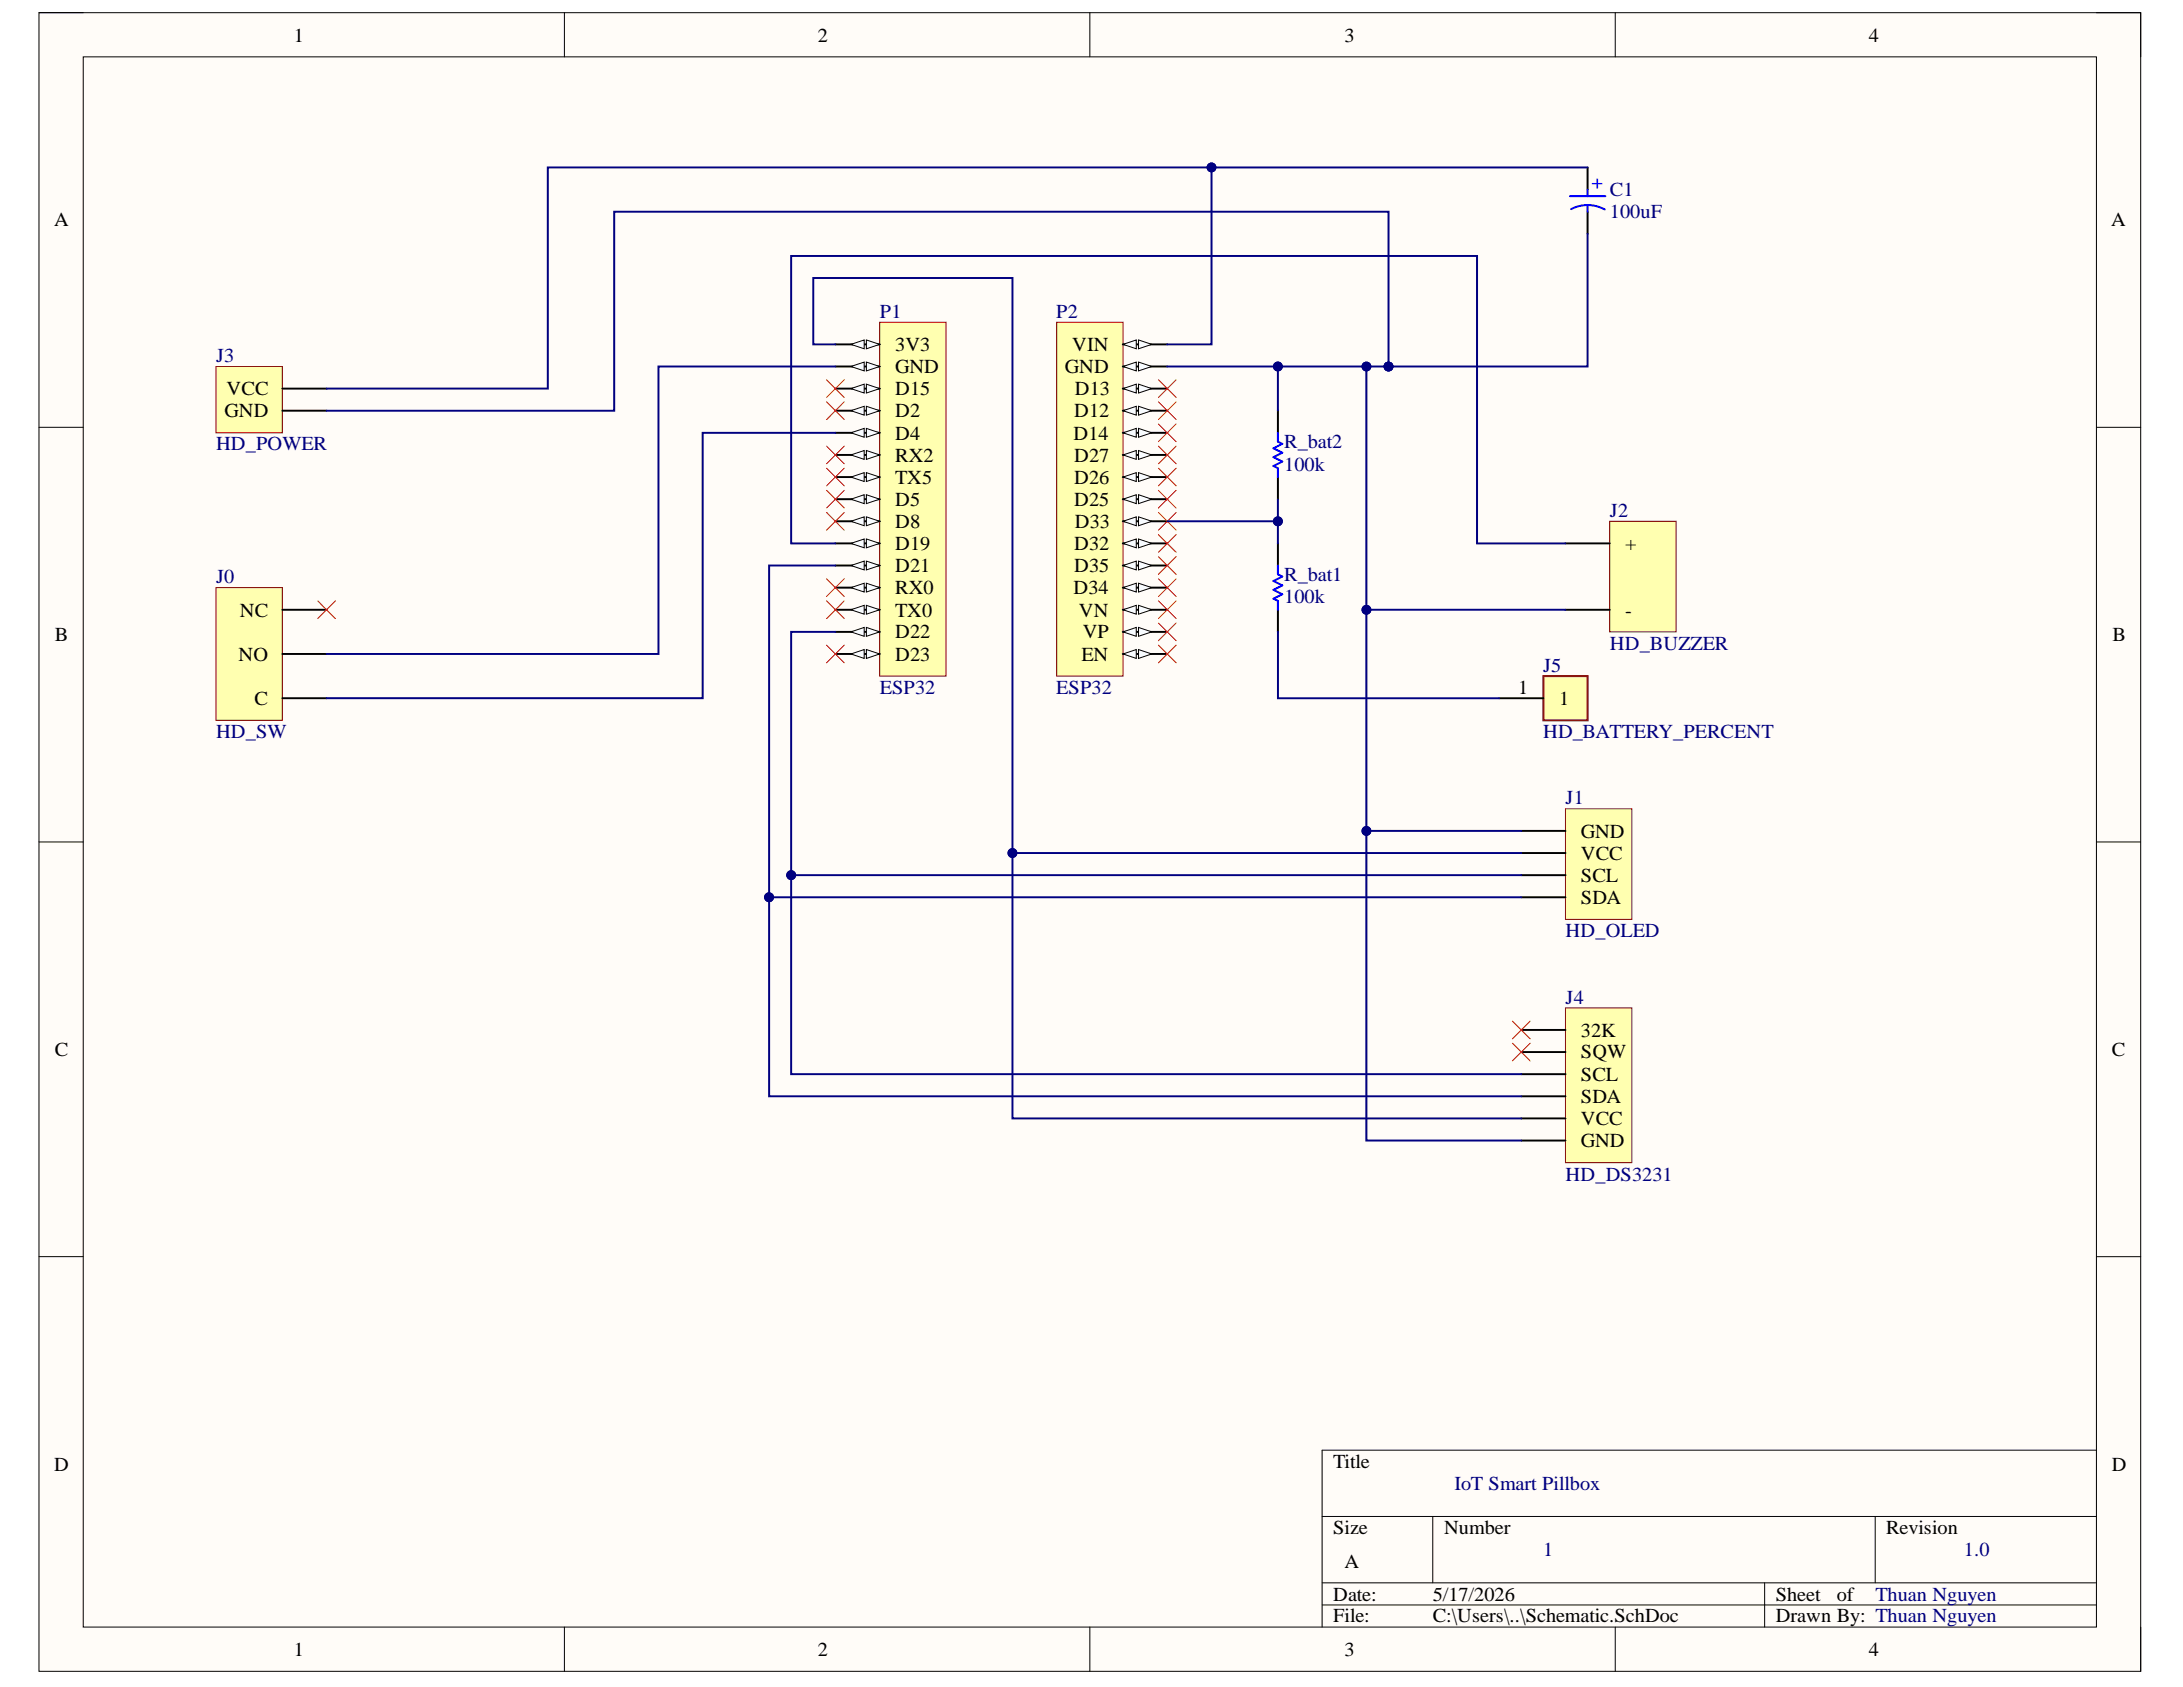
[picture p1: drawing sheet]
<svg xmlns="http://www.w3.org/2000/svg" width="279mm" height="216mm" viewBox="0 0 279 216" stroke-linecap="round" stroke-linejoin="round" font-family="sans-serif">
<defs><g id="words">
<text font-size="2.6" fill="#00f" x="203.8" y="22.8" transform="rotate(90 203.8 22.8)">+</text>
<g font-size="2.5">
<text x="37.6" y="5.3">1</text>
<text x="104.7" y="5.3">2</text>
<text x="172.1" y="5.3">3</text>
<text x="239.2" y="5.3">4</text>
<text x="6.9" y="29">A</text>
<text x="270.2" y="29">A</text>
<text x="114.6" y="44.9">3V3</text>
<text x="114.6" y="47.7">GND</text>
<text x="136.3" y="47.7">GND</text>
<text x="137.2" y="44.9">VIN</text>
<text x="28.7" y="53.4">GND</text>
<text x="29" y="50.6">VCC</text>
<text x="114.6" y="50.6">D15</text>
<text x="114.6" y="53.4">D2</text>
<text x="137.5" y="53.4">D12</text>
<text x="137.6" y="50.6">D13</text>
<text x="114.6" y="56.3">D4</text>
<text x="114.6" y="59.1">RX2</text>
<text x="137.4" y="56.3">D14</text>
<text x="137.5" y="59.1">D27</text>
<text x="114.6" y="61.9">TX5</text>
<text x="114.6" y="64.7">D5</text>
<text x="137.5" y="61.9">D26</text>
<text x="137.5" y="64.7">D25</text>
<text x="114.6" y="67.6">D8</text>
<text x="114.6" y="70.4">D19</text>
<text x="137.5" y="70.4">D32</text>
<text x="137.6" y="67.6">D33</text>
<text x="208" y="70.4">+</text>
<text x="114.6" y="73.3">D21</text>
<text x="114.6" y="76.1">RX0</text>
<text x="137.4" y="76.1">D34</text>
<text x="137.5" y="73.3">D35</text>
<text x="7" y="82.1">B</text>
<text x="30.7" y="78.9">NC</text>
<text x="114.6" y="78.9">TX0</text>
<text x="114.6" y="81.7">D22</text>
<text x="138.1" y="78.9">VN</text>
<text x="138.6" y="81.7">VP</text>
<text x="208" y="78.9">-</text>
<text x="270.4" y="82.1">B</text>
<text x="30.5" y="84.6">NO</text>
<text x="114.6" y="84.6">D23</text>
<text x="138.4" y="84.6">EN</text>
<text x="194.3" y="88.8">1</text>
<text x="32.6" y="90.2">C</text>
<text x="199.5" y="90.2">1</text>
<text x="202.3" y="107.2">GND</text>
<text x="202.3" y="112.8">SCL</text>
<text x="202.3" y="110">VCC</text>
<text x="202.3" y="115.7">SDA</text>
<text x="7" y="135.1">C</text>
<text x="202.3" y="132.7">32K</text>
<text x="202.3" y="135.5">SQW</text>
<text x="270.3" y="135.1">C</text>
<text x="202.3" y="138.3">SCL</text>
<text x="202.3" y="141.1">SDA</text>
<text x="202.3" y="144">VCC</text>
<text x="202.3" y="146.8">GND</text>
<text x="6.9" y="188.2">D</text>
<text x="170.6" y="187.9">Title</text>
<text x="270.3" y="188.2">D</text>
<text x="170.6" y="196.3">Size</text>
<text x="184.8" y="196.3">Number</text>
<text x="241.4" y="196.3">Revision</text>
<text x="172.1" y="200.6">A</text>
<text x="170.6" y="204.9">Date:</text>
<text x="170.6" y="207.6">File:</text>
<text x="183.4" y="204.9">5/17/2026</text>
<text x="183.4" y="207.6">C:\Users\..\Schematic.SchDoc</text>
<text x="227.3" y="204.9">Sheet</text>
<text x="227.3" y="207.6">Drawn By: Thuan Nguyen</text>
<text x="235.1" y="204.9">of</text>
<text x="37.6" y="212">1</text>
<text x="104.7" y="212">2</text>
<text x="172.1" y="212">3</text>
<text x="239.2" y="212">4</text>
</g>
<g font-size="2.5" fill="#000080">
<text x="206" y="25.1">C1</text>
<text x="206" y="28">100uF</text>
<text x="112.6" y="40.7">P1</text>
<text x="135.2" y="40.7">P2</text>
<text x="27.6" y="46.4">J3</text>
<text x="27.6" y="57.6">HD_POWER</text>
<text x="164.4" y="57.4">R_bat2</text>
<text x="164.4" y="60.2">100k</text>
<text x="206" y="66.2">J2</text>
<text x="27.6" y="74.6">J0</text>
<text x="164.4" y="74.4">R_bat1</text>
<text x="164.4" y="77.2">100k</text>
<text x="206" y="83.1">HD_BUZZER</text>
<text x="112.6" y="88.8">ESP32</text>
<text x="135.2" y="88.8">ESP32</text>
<text x="197.5" y="85.9">J5</text>
<text x="27.6" y="94.5">HD_SW</text>
<text x="197.5" y="94.5">HD_BATTERY_PERCENT</text>
<text x="200.4" y="102.9">J1</text>
<text x="200.4" y="119.9">HD_OLED</text>
<text x="200.4" y="128.4">J4</text>
<text x="200.4" y="151.1">HD_DS3231</text>
<text x="186.2" y="190.7">IoT Smart Pillbox</text>
<text x="197.5" y="199.2">1</text>
<text x="251.4" y="199.2">1.0</text>
<text x="240" y="204.9">Thuan Nguyen</text>
</g>
</g></defs>
<path d="M5 1.6h269v212.3h-269z" fill-rule="evenodd" fill="#fffcf8"/>
<path d="M5 1.6h269v212.3h-269z" fill="none" stroke="#000" stroke-width=".13"/>
<path d="M10.7 7.3h257.6v200.9h-257.6z" fill-rule="evenodd" fill="#fffcf8"/>
<g fill="none" stroke="#000" stroke-width=".13">
<path d="M5 1.6h5.7M10.7 7.3h257.6v200.9h-257.6zM72.2 1.6v5.7M139.5 1.6v5.7M206.7 1.6v5.7M268.3 1.6h5.7v5.7M5 54.7h5.7M268.3 54.7h5.7M5 107.8h5.7M268.3 107.8h5.7M5 160.8h5.7M268.3 160.8h5.7"/>
<path d="M169.2 194.1h99.1M183.4 194.1v8.5M240 194.1v8.5M268.3 185.6h-99.1v22.6M72.2 208.2v5.7M139.5 208.2v5.7M169.2 202.6h99.1M169.2 205.4h99.1M206.7 208.2v5.7M225.9 202.6v5.6M274 208.2v5.7"/>
</g>
<path d="M112.6 41.2h8.5v45.3h-8.5z" fill-rule="evenodd" fill="#ffffb0"/>
<path d="M112.6 41.2h8.5v45.3h-8.5z" fill="none" stroke="#800000" stroke-width=".13"/>
<path d="M106.9 44.1h5.7" fill="none" stroke="#000" stroke-width=".25"/>
<path d="M110.9 43.5l1.7 .6-1.7 .5z" fill="#f8fcff"/>
<path d="M110.9 43.5l1.7 .6-1.7 .5z" fill="none" stroke="#000" stroke-width=".13"/>
<path d="M108.9 44.1l1.7-.6v1.1z" fill="#f8fcff"/>
<path d="M108.9 44.1l1.7-.6v1.1z" fill="none" stroke="#000" stroke-width=".13"/>
<path d="M106.9 46.9h5.7" fill="none" stroke="#000" stroke-width=".25"/>
<path d="M110.9 46.3l1.7 .6-1.7 .6z" fill="#f8fcff"/>
<path d="M110.9 46.3l1.7 .6-1.7 .6z" fill="none" stroke="#000" stroke-width=".13"/>
<path d="M108.9 46.9l1.7-.6v1.2z" fill="#f8fcff"/>
<path d="M108.9 46.9l1.7-.6v1.2z" fill="none" stroke="#000" stroke-width=".13"/>
<path d="M106.9 49.7h5.7" fill="none" stroke="#000" stroke-width=".25"/>
<path d="M110.9 49.2l1.7 .5-1.7 .6z" fill="#f8fcff"/>
<path d="M110.9 49.2l1.7 .5-1.7 .6z" fill="none" stroke="#000" stroke-width=".13"/>
<path d="M108.9 49.7l1.7-.5v1.1z" fill="#f8fcff"/>
<path d="M108.9 49.7l1.7-.5v1.1z" fill="none" stroke="#000" stroke-width=".13"/>
<path d="M106.9 52.6h5.7" fill="none" stroke="#000" stroke-width=".25"/>
<path d="M110.9 52l1.7 .6-1.7 .5z" fill="#f8fcff"/>
<path d="M110.9 52l1.7 .6-1.7 .5z" fill="none" stroke="#000" stroke-width=".13"/>
<path d="M108.9 52.6l1.7-.6v1.1z" fill="#f8fcff"/>
<path d="M108.9 52.6l1.7-.6v1.1z" fill="none" stroke="#000" stroke-width=".13"/>
<path d="M106.9 55.4h5.7" fill="none" stroke="#000" stroke-width=".25"/>
<path d="M110.9 54.8l1.7 .6-1.7 .6z" fill="#f8fcff"/>
<path d="M110.9 54.8l1.7 .6-1.7 .6z" fill="none" stroke="#000" stroke-width=".13"/>
<path d="M108.9 55.4l1.7-.6v1.2z" fill="#f8fcff"/>
<path d="M108.9 55.4l1.7-.6v1.2z" fill="none" stroke="#000" stroke-width=".13"/>
<path d="M106.9 58.2h5.7" fill="none" stroke="#000" stroke-width=".25"/>
<path d="M110.9 57.7l1.7 .5-1.7 .6z" fill="#f8fcff"/>
<path d="M110.9 57.7l1.7 .5-1.7 .6z" fill="none" stroke="#000" stroke-width=".13"/>
<path d="M108.9 58.2l1.7-.5v1.1z" fill="#f8fcff"/>
<path d="M108.9 58.2l1.7-.5v1.1z" fill="none" stroke="#000" stroke-width=".13"/>
<path d="M106.9 61.1h5.7" fill="none" stroke="#000" stroke-width=".25"/>
<path d="M110.9 60.5l1.7 .6-1.7 .5z" fill="#f8fcff"/>
<path d="M110.9 60.5l1.7 .6-1.7 .5z" fill="none" stroke="#000" stroke-width=".13"/>
<path d="M108.9 61.1l1.7-.6v1.1z" fill="#f8fcff"/>
<path d="M108.9 61.1l1.7-.6v1.1z" fill="none" stroke="#000" stroke-width=".13"/>
<path d="M106.9 63.9h5.7" fill="none" stroke="#000" stroke-width=".25"/>
<path d="M110.9 63.3l1.7 .6-1.7 .6z" fill="#f8fcff"/>
<path d="M110.9 63.3l1.7 .6-1.7 .6z" fill="none" stroke="#000" stroke-width=".13"/>
<path d="M108.9 63.9l1.7-.6v1.2z" fill="#f8fcff"/>
<path d="M108.9 63.9l1.7-.6v1.2z" fill="none" stroke="#000" stroke-width=".13"/>
<path d="M106.9 66.7h5.7" fill="none" stroke="#000" stroke-width=".25"/>
<path d="M110.9 66.1l1.7 .6-1.7 .6z" fill="#f8fcff"/>
<path d="M110.9 66.1l1.7 .6-1.7 .6z" fill="none" stroke="#000" stroke-width=".13"/>
<path d="M108.9 66.7l1.7-.6v1.2z" fill="#f8fcff"/>
<path d="M108.9 66.7l1.7-.6v1.2z" fill="none" stroke="#000" stroke-width=".13"/>
<path d="M106.9 69.5h5.7" fill="none" stroke="#000" stroke-width=".25"/>
<path d="M110.9 69l1.7 .5-1.7 .6z" fill="#f8fcff"/>
<path d="M110.9 69l1.7 .5-1.7 .6z" fill="none" stroke="#000" stroke-width=".13"/>
<path d="M108.9 69.5l1.7-.5v1.1z" fill="#f8fcff"/>
<path d="M108.9 69.5l1.7-.5v1.1z" fill="none" stroke="#000" stroke-width=".13"/>
<path d="M106.9 72.4h5.7" fill="none" stroke="#000" stroke-width=".25"/>
<path d="M110.9 71.8l1.7 .6-1.7 .5z" fill="#f8fcff"/>
<path d="M110.9 71.8l1.7 .6-1.7 .5z" fill="none" stroke="#000" stroke-width=".13"/>
<path d="M108.9 72.4l1.7-.6v1.1z" fill="#f8fcff"/>
<path d="M108.9 72.4l1.7-.6v1.1z" fill="none" stroke="#000" stroke-width=".13"/>
<path d="M106.9 75.2h5.7" fill="none" stroke="#000" stroke-width=".25"/>
<path d="M110.9 74.6l1.7 .6-1.7 .6z" fill="#f8fcff"/>
<path d="M110.9 74.6l1.7 .6-1.7 .6z" fill="none" stroke="#000" stroke-width=".13"/>
<path d="M108.9 75.2l1.7-.6v1.2z" fill="#f8fcff"/>
<path d="M108.9 75.2l1.7-.6v1.2z" fill="none" stroke="#000" stroke-width=".13"/>
<path d="M106.9 78h5.7" fill="none" stroke="#000" stroke-width=".25"/>
<path d="M110.9 77.5l1.7 .5-1.7 .6z" fill="#f8fcff"/>
<path d="M110.9 77.5l1.7 .5-1.7 .6z" fill="none" stroke="#000" stroke-width=".13"/>
<path d="M108.9 78l1.7-.5v1.1z" fill="#f8fcff"/>
<path d="M108.9 78l1.7-.5v1.1z" fill="none" stroke="#000" stroke-width=".13"/>
<path d="M106.9 80.9h5.7" fill="none" stroke="#000" stroke-width=".25"/>
<path d="M110.9 80.3l1.7 .6-1.7 .5z" fill="#f8fcff"/>
<path d="M110.9 80.3l1.7 .6-1.7 .5z" fill="none" stroke="#000" stroke-width=".13"/>
<path d="M108.9 80.9l1.7-.6v1.1z" fill="#f8fcff"/>
<path d="M108.9 80.9l1.7-.6v1.1z" fill="none" stroke="#000" stroke-width=".13"/>
<path d="M106.9 83.7h5.7" fill="none" stroke="#000" stroke-width=".25"/>
<path d="M110.9 83.1l1.7 .6-1.7 .6z" fill="#f8fcff"/>
<path d="M110.9 83.1l1.7 .6-1.7 .6z" fill="none" stroke="#000" stroke-width=".13"/>
<path d="M108.9 83.7l1.7-.6v1.2z" fill="#f8fcff"/>
<path d="M108.9 83.7l1.7-.6v1.2z" fill="none" stroke="#000" stroke-width=".13"/>
<path d="M135.2 41.2h8.5v45.3h-8.5z" fill-rule="evenodd" fill="#ffffb0"/>
<path d="M135.2 41.2h8.5v45.3h-8.5z" fill="none" stroke="#800000" stroke-width=".13"/>
<path d="M143.7 44.1h5.7" fill="none" stroke="#000" stroke-width=".25"/>
<path d="M143.7 44.1l1.7-.6v1.1z" fill="#f8fcff"/>
<path d="M143.7 44.1l1.7-.6v1.1z" fill="none" stroke="#000" stroke-width=".13"/>
<path d="M145.7 43.5l1.7 .6-1.7 .5z" fill="#f8fcff"/>
<path d="M145.7 43.5l1.7 .6-1.7 .5z" fill="none" stroke="#000" stroke-width=".13"/>
<path d="M143.7 46.9h5.7" fill="none" stroke="#000" stroke-width=".25"/>
<path d="M143.7 46.9l1.7-.6v1.2z" fill="#f8fcff"/>
<path d="M143.7 46.9l1.7-.6v1.2z" fill="none" stroke="#000" stroke-width=".13"/>
<path d="M145.7 46.3l1.7 .6-1.7 .6z" fill="#f8fcff"/>
<path d="M145.7 46.3l1.7 .6-1.7 .6z" fill="none" stroke="#000" stroke-width=".13"/>
<path d="M143.7 49.7h5.7" fill="none" stroke="#000" stroke-width=".25"/>
<path d="M143.7 49.7l1.7-.5v1.1z" fill="#f8fcff"/>
<path d="M143.7 49.7l1.7-.5v1.1z" fill="none" stroke="#000" stroke-width=".13"/>
<path d="M145.7 49.2l1.7 .5-1.7 .6z" fill="#f8fcff"/>
<path d="M145.7 49.2l1.7 .5-1.7 .6z" fill="none" stroke="#000" stroke-width=".13"/>
<path d="M143.7 52.6h5.7" fill="none" stroke="#000" stroke-width=".25"/>
<path d="M143.7 52.6l1.7-.6v1.1z" fill="#f8fcff"/>
<path d="M143.7 52.6l1.7-.6v1.1z" fill="none" stroke="#000" stroke-width=".13"/>
<path d="M145.7 52l1.7 .6-1.7 .5z" fill="#f8fcff"/>
<path d="M145.7 52l1.7 .6-1.7 .5z" fill="none" stroke="#000" stroke-width=".13"/>
<path d="M143.7 55.4h5.7" fill="none" stroke="#000" stroke-width=".25"/>
<path d="M143.7 55.4l1.7-.6v1.2z" fill="#f8fcff"/>
<path d="M143.7 55.4l1.7-.6v1.2z" fill="none" stroke="#000" stroke-width=".13"/>
<path d="M145.7 54.8l1.7 .6-1.7 .6z" fill="#f8fcff"/>
<path d="M145.7 54.8l1.7 .6-1.7 .6z" fill="none" stroke="#000" stroke-width=".13"/>
<path d="M143.7 58.2h5.7" fill="none" stroke="#000" stroke-width=".25"/>
<path d="M143.7 58.2l1.7-.5v1.1z" fill="#f8fcff"/>
<path d="M143.7 58.2l1.7-.5v1.1z" fill="none" stroke="#000" stroke-width=".13"/>
<path d="M145.7 57.7l1.7 .5-1.7 .6z" fill="#f8fcff"/>
<path d="M145.7 57.7l1.7 .5-1.7 .6z" fill="none" stroke="#000" stroke-width=".13"/>
<path d="M143.7 61.1h5.7" fill="none" stroke="#000" stroke-width=".25"/>
<path d="M143.7 61.1l1.7-.6v1.1z" fill="#f8fcff"/>
<path d="M143.7 61.1l1.7-.6v1.1z" fill="none" stroke="#000" stroke-width=".13"/>
<path d="M145.7 60.5l1.7 .6-1.7 .5z" fill="#f8fcff"/>
<path d="M145.7 60.5l1.7 .6-1.7 .5z" fill="none" stroke="#000" stroke-width=".13"/>
<path d="M143.7 63.9h5.7" fill="none" stroke="#000" stroke-width=".25"/>
<path d="M143.7 63.9l1.7-.6v1.2z" fill="#f8fcff"/>
<path d="M143.7 63.9l1.7-.6v1.2z" fill="none" stroke="#000" stroke-width=".13"/>
<path d="M145.7 63.3l1.7 .6-1.7 .6z" fill="#f8fcff"/>
<path d="M145.7 63.3l1.7 .6-1.7 .6z" fill="none" stroke="#000" stroke-width=".13"/>
<path d="M143.7 66.7h5.7" fill="none" stroke="#000" stroke-width=".25"/>
<path d="M143.7 66.7l1.7-.6v1.2z" fill="#f8fcff"/>
<path d="M143.7 66.7l1.7-.6v1.2z" fill="none" stroke="#000" stroke-width=".13"/>
<path d="M145.7 66.1l1.7 .6-1.7 .6z" fill="#f8fcff"/>
<path d="M145.7 66.1l1.7 .6-1.7 .6z" fill="none" stroke="#000" stroke-width=".13"/>
<path d="M143.7 69.5h5.7" fill="none" stroke="#000" stroke-width=".25"/>
<path d="M143.7 69.5l1.7-.5v1.1z" fill="#f8fcff"/>
<path d="M143.7 69.5l1.7-.5v1.1z" fill="none" stroke="#000" stroke-width=".13"/>
<path d="M145.7 69l1.7 .5-1.7 .6z" fill="#f8fcff"/>
<path d="M145.7 69l1.7 .5-1.7 .6z" fill="none" stroke="#000" stroke-width=".13"/>
<path d="M143.7 72.4h5.7" fill="none" stroke="#000" stroke-width=".25"/>
<path d="M143.7 72.4l1.7-.6v1.1z" fill="#f8fcff"/>
<path d="M143.7 72.4l1.7-.6v1.1z" fill="none" stroke="#000" stroke-width=".13"/>
<path d="M145.7 71.8l1.7 .6-1.7 .5z" fill="#f8fcff"/>
<path d="M145.7 71.8l1.7 .6-1.7 .5z" fill="none" stroke="#000" stroke-width=".13"/>
<path d="M143.7 75.2h5.7" fill="none" stroke="#000" stroke-width=".25"/>
<path d="M143.7 75.2l1.7-.6v1.2z" fill="#f8fcff"/>
<path d="M143.7 75.2l1.7-.6v1.2z" fill="none" stroke="#000" stroke-width=".13"/>
<path d="M145.7 74.6l1.7 .6-1.7 .6z" fill="#f8fcff"/>
<path d="M145.7 74.6l1.7 .6-1.7 .6z" fill="none" stroke="#000" stroke-width=".13"/>
<path d="M143.7 78h5.7" fill="none" stroke="#000" stroke-width=".25"/>
<path d="M143.7 78l1.7-.5v1.1z" fill="#f8fcff"/>
<path d="M143.7 78l1.7-.5v1.1z" fill="none" stroke="#000" stroke-width=".13"/>
<path d="M145.7 77.5l1.7 .5-1.7 .6z" fill="#f8fcff"/>
<path d="M145.7 77.5l1.7 .5-1.7 .6z" fill="none" stroke="#000" stroke-width=".13"/>
<path d="M143.7 80.9h5.7" fill="none" stroke="#000" stroke-width=".25"/>
<path d="M143.7 80.9l1.7-.6v1.1z" fill="#f8fcff"/>
<path d="M143.7 80.9l1.7-.6v1.1z" fill="none" stroke="#000" stroke-width=".13"/>
<path d="M145.7 80.3l1.7 .6-1.7 .5z" fill="#f8fcff"/>
<path d="M145.7 80.3l1.7 .6-1.7 .5z" fill="none" stroke="#000" stroke-width=".13"/>
<path d="M143.7 83.7h5.7" fill="none" stroke="#000" stroke-width=".25"/>
<path d="M143.7 83.7l1.7-.6v1.2z" fill="#f8fcff"/>
<path d="M143.7 83.7l1.7-.6v1.2z" fill="none" stroke="#000" stroke-width=".13"/>
<path d="M145.7 83.1l1.7 .6-1.7 .6z" fill="#f8fcff"/>
<path d="M145.7 83.1l1.7 .6-1.7 .6z" fill="none" stroke="#000" stroke-width=".13"/>
<path d="M200.4 103.5h8.5v14.2h-8.5z" fill-rule="evenodd" fill="#ffffb0"/>
<path d="M200.4 103.5h8.5v14.2h-8.5z" fill="none" stroke="#800000" stroke-width=".13"/>
<path d="M194.7 106.3h5.7M194.7 112h5.7M194.7 114.8h5.7M194.7 109.2h5.7" fill="none" stroke="#000" stroke-width=".25"/>
<path d="M27.6 46.9h8.5v8.5h-8.5z" fill-rule="evenodd" fill="#ffffb0"/>
<path d="M27.6 46.9h8.5v8.5h-8.5z" fill="none" stroke="#800000" stroke-width=".13"/>
<path d="M36.1 52.6h5.7M36.1 49.7h5.7" fill="none" stroke="#000" stroke-width=".25"/>
<path d="M206 66.7h8.5v14.2h-8.5z" fill-rule="evenodd" fill="#ffffb0"/>
<path d="M206 66.7h8.5v14.2h-8.5z" fill="none" stroke="#800000" stroke-width=".13"/>
<path d="M200.4 69.5h5.6M200.4 78h5.6" fill="none" stroke="#000" stroke-width=".25"/>
<path d="M27.6 75.2h8.5v17h-8.5z" fill-rule="evenodd" fill="#ffffb0"/>
<path d="M27.6 75.2h8.5v17h-8.5z" fill="none" stroke="#800000" stroke-width=".13"/>
<path d="M36.1 78h5.7M36.1 83.7h5.7M36.1 89.4h5.7" fill="none" stroke="#000" stroke-width=".25"/>
<g fill="none" stroke="#f00" stroke-width=".13">
<path d="M105.8 48.6l2.3 2.3M105.8 51.4l2.3 2.3M105.8 57.1l2.3 2.3M105.8 59.9l2.3 2.3M108.1 48.6l-2.3 2.3M108.1 51.4l-2.3 2.3M108.1 57.1l-2.3 2.3M108.1 59.9l-2.3 2.3M148.3 59.9l2.2 2.3M148.3 57.1l2.2 2.3M148.3 54.3l2.2 2.2M148.3 51.4l2.2 2.3"/>
<path d="M148.3 48.6l2.2 2.3M150.5 59.9l-2.2 2.3M150.5 57.1l-2.2 2.3M150.5 54.3l-2.2 2.2M150.5 51.4l-2.2 2.3M150.5 48.6l-2.2 2.3M40.7 76.9l2.2 2.3M42.9 76.9l-2.2 2.3M105.8 62.8l2.3 2.2M105.8 65.6l2.3 2.2M105.8 74.1l2.3 2.2M105.8 76.9l2.3 2.3"/>
<path d="M108.1 62.8l-2.3 2.2M108.1 65.6l-2.3 2.2M108.1 74.1l-2.3 2.2M108.1 76.9l-2.3 2.3M148.3 79.7l2.2 2.3M148.3 76.9l2.2 2.3M148.3 74.1l2.2 2.2M148.3 71.2l2.2 2.3M148.3 68.4l2.2 2.3M148.3 65.6l2.2 2.2M148.3 62.8l2.2 2.2M150.5 79.7l-2.2 2.3"/>
<path d="M150.5 76.9l-2.2 2.3M150.5 74.1l-2.2 2.2M150.5 71.2l-2.2 2.3M150.5 68.4l-2.2 2.3M150.5 65.6l-2.2 2.2M150.5 62.8l-2.2 2.2M105.8 82.6l2.3 2.2M108.1 82.6l-2.3 2.2M148.3 82.6l2.2 2.2M150.5 82.6l-2.2 2.2"/>
</g>
<path d="M200.4 129h8.5v19.8h-8.5z" fill-rule="evenodd" fill="#ffffb0"/>
<path d="M200.4 129h8.5v19.8h-8.5z" fill="none" stroke="#800000" stroke-width=".13"/>
<path d="M203.2 21.4v2.9M203.2 27.1v2.8M163.6 69.5v2.9M163.6 78v2.9M194.7 131.8h5.7M194.7 134.6h5.7M194.7 137.5h5.7M194.7 140.3h5.7M194.7 143.1h5.7M194.7 146h5.7" fill="none" stroke="#000" stroke-width=".25"/>
<path d="M193.6 130.7l2.2 2.2M193.6 133.5l2.2 2.3M195.8 130.7l-2.2 2.2M195.8 133.5l-2.2 2.3" fill="none" stroke="#f00" stroke-width=".13"/>
<path d="M200.9 25.1h4.6M201.1 26.8a4.5 4.5 0 0 1 4.3 0M203.2 24.3v.8M203.2 26.2v.9M163.6 72.4v1.1l.5 .3-1.1 .6 1.1 .5-1.1 .6 1.1 .6-1.1 .5 .6 .3v1.1" fill="none" stroke="#00f" stroke-width=".25"/>
<path d="M149.4 44.1h5.7v-22.7h-85v28.3h-28.3" fill="none" stroke="#000080" stroke-width=".25"/>
<circle cx="155.1" cy="21.4" r=".57" fill="#000080"/>
<circle cx="155.1" cy="21.4" r=".57" fill="none" stroke="#000080" stroke-width=".13"/>
<path d="M106.9 72.4h-8.5v42.4h96.3" fill="none" stroke="#000080" stroke-width=".25"/>
<circle cx="98.4" cy="114.8" r=".57" fill="#000080"/>
<circle cx="98.4" cy="114.8" r=".57" fill="none" stroke="#000080" stroke-width=".13"/>
<path d="M106.9 80.9h-5.6v31.1h93.4" fill="none" stroke="#000080" stroke-width=".25"/>
<circle cx="101.3" cy="112" r=".57" fill="#000080"/>
<circle cx="101.3" cy="112" r=".57" fill="none" stroke="#000080" stroke-width=".13"/>
<path d="M106.9 46.9h-22.6v36.8h-42.5M177.7 46.9v-19.8h-99.1v25.5h-36.8" fill="none" stroke="#000080" stroke-width=".25"/>
<circle cx="177.7" cy="46.9" r=".57" fill="#000080"/>
<circle cx="177.7" cy="46.9" r=".57" fill="none" stroke="#000080" stroke-width=".13"/>
<path d="M106.9 55.4h-17v34h-48.1M106.9 69.5h-5.6v-36.7h87.7v36.7h11.4M101.3 112v25.5h93.4" fill="none" stroke="#000080" stroke-width=".25"/>
<circle cx="101.3" cy="112" r=".57" fill="#000080"/>
<circle cx="101.3" cy="112" r=".57" fill="none" stroke="#000080" stroke-width=".13"/>
<path d="M98.4 114.8v25.5h96.3" fill="none" stroke="#000080" stroke-width=".25"/>
<circle cx="98.4" cy="114.8" r=".57" fill="#000080"/>
<circle cx="98.4" cy="114.8" r=".57" fill="none" stroke="#000080" stroke-width=".13"/>
<path d="M155.1 21.4h48.1" fill="none" stroke="#000080" stroke-width=".25"/>
<circle cx="155.1" cy="21.4" r=".57" fill="#000080"/>
<circle cx="155.1" cy="21.4" r=".57" fill="none" stroke="#000080" stroke-width=".13"/>
<path d="M203.2 29.9v17h-25.5" fill="none" stroke="#000080" stroke-width=".25"/>
<circle cx="177.7" cy="46.9" r=".57" fill="#000080"/>
<circle cx="177.7" cy="46.9" r=".57" fill="none" stroke="#000080" stroke-width=".13"/>
<path d="M163.6 52.6v2.8M163.6 61.1v2.8" fill="none" stroke="#000" stroke-width=".25"/>
<path d="M163.6 55.4v1.1l.5 .3-1.1 .6 1.1 .5-1.1 .6 1.1 .6-1.1 .5 .6 .3v1.2" fill="none" stroke="#00f" stroke-width=".25"/>
<path d="M163.6 63.9v5.6" fill="none" stroke="#000080" stroke-width=".25"/>
<circle cx="163.6" cy="66.7" r=".57" fill="#000080"/>
<circle cx="163.6" cy="66.7" r=".57" fill="none" stroke="#000080" stroke-width=".13"/>
<path d="M149.4 66.7h14.2" fill="none" stroke="#000080" stroke-width=".25"/>
<circle cx="163.6" cy="66.7" r=".57" fill="#000080"/>
<circle cx="163.6" cy="66.7" r=".57" fill="none" stroke="#000080" stroke-width=".13"/>
<path d="M197.5 86.5h5.7v5.7h-5.7z" fill-rule="evenodd" fill="#ffffb0"/>
<path d="M197.5 86.5h5.7v5.7h-5.7z" fill="none" stroke="#800000" stroke-width=".25"/>
<path d="M191.9 89.4h5.6" fill="none" stroke="#000" stroke-width=".25"/>
<path d="M149.4 46.9h14.2v5.7M163.6 80.9v8.5h28.3" fill="none" stroke="#000080" stroke-width=".25"/>
<circle cx="163.6" cy="46.9" r=".57" fill="#000080"/>
<circle cx="163.6" cy="46.9" r=".57" fill="none" stroke="#000080" stroke-width=".13"/>
<path d="M163.6 46.9h11.3v31.1h25.5" fill="none" stroke="#000080" stroke-width=".25"/>
<circle cx="163.6" cy="46.9" r=".57" fill="#000080"/>
<circle cx="163.6" cy="46.9" r=".57" fill="none" stroke="#000080" stroke-width=".13"/>
<circle cx="174.9" cy="46.9" r=".57" fill="#000080"/>
<circle cx="174.9" cy="46.9" r=".57" fill="none" stroke="#000080" stroke-width=".13"/>
<circle cx="174.9" cy="78" r=".56" fill="#000080"/>
<circle cx="174.9" cy="78" r=".56" fill="none" stroke="#000080" stroke-width=".13"/>
<path d="M174.9 78v28.3h19.8" fill="none" stroke="#000080" stroke-width=".25"/>
<circle cx="174.9" cy="78" r=".56" fill="#000080"/>
<circle cx="174.9" cy="78" r=".56" fill="none" stroke="#000080" stroke-width=".13"/>
<circle cx="174.9" cy="106.3" r=".56" fill="#000080"/>
<circle cx="174.9" cy="106.3" r=".56" fill="none" stroke="#000080" stroke-width=".13"/>
<path d="M174.9 106.3v39.7h19.8" fill="none" stroke="#000080" stroke-width=".25"/>
<circle cx="174.9" cy="106.3" r=".56" fill="#000080"/>
<circle cx="174.9" cy="106.3" r=".56" fill="none" stroke="#000080" stroke-width=".13"/>
<path d="M129.6 109.2h65.1" fill="none" stroke="#000080" stroke-width=".25"/>
<circle cx="129.6" cy="109.2" r=".57" fill="#000080"/>
<circle cx="129.6" cy="109.2" r=".57" fill="none" stroke="#000080" stroke-width=".13"/>
<path d="M106.9 44.1h-2.8v-8.5h25.5v107.5h65.1" fill="none" stroke="#000080" stroke-width=".25"/>
<circle cx="129.6" cy="109.2" r=".57" fill="#000080"/>
<circle cx="129.6" cy="109.2" r=".57" fill="none" stroke="#000080" stroke-width=".13"/>
<path d="M174.9 46.9h2.8" fill="none" stroke="#000080" stroke-width=".25"/>
<circle cx="174.9" cy="46.9" r=".57" fill="#000080"/>
<circle cx="174.9" cy="46.9" r=".57" fill="none" stroke="#000080" stroke-width=".13"/>
<circle cx="177.7" cy="46.9" r=".57" fill="#000080"/>
<circle cx="177.7" cy="46.9" r=".57" fill="none" stroke="#000080" stroke-width=".13"/>
<use href="#words"/>
</svg>
